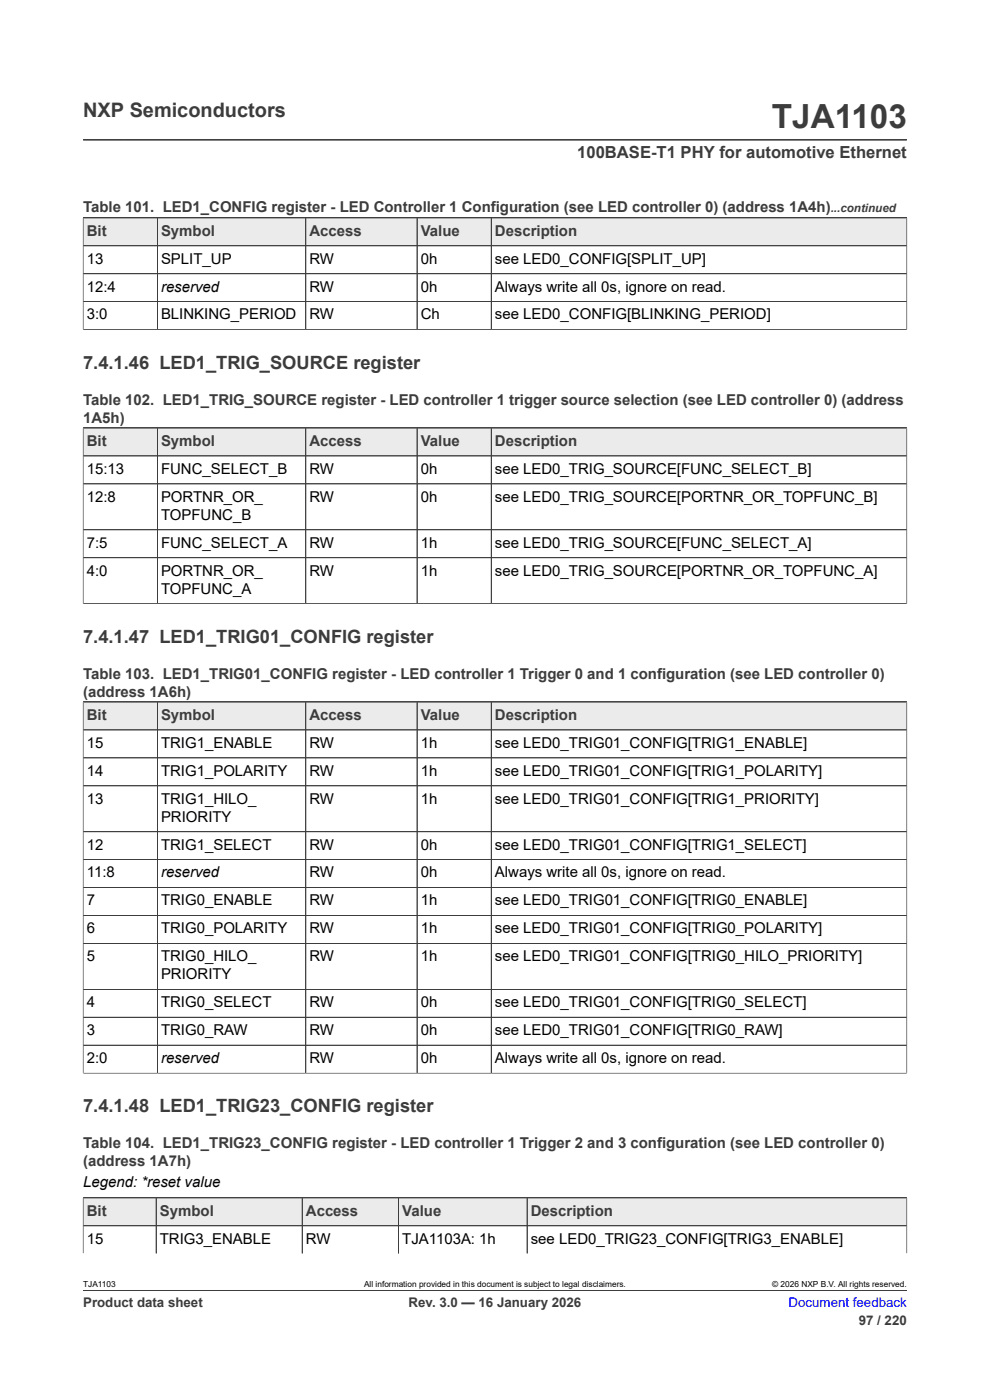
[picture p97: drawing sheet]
<svg xmlns="http://www.w3.org/2000/svg" width="210mm" height="297mm" viewBox="0 0 210 297" stroke-linecap="round" stroke-linejoin="round" font-family="sans-serif">
<defs><g id="words">
<text font-size="7.1" fill="#3c3c3c" x="163.7" y="27.2">TJA1103</text>
<text font-size="4.2" fill="#3c3c3c" x="17.6" y="24.8">NXP Semiconductors</text>
<g font-size="3.9" fill="#3c3c3c">
<text x="17.6" y="78.3">7.4.1.46 LED1_TRIG_SOURCE register</text>
<text x="17.6" y="136.4">7.4.1.47 LED1_TRIG01_CONFIG register</text>
<text x="17.6" y="236">7.4.1.48 LED1_TRIG23_CONFIG register</text>
</g>
<text font-size="3.5" fill="#3c3c3c" x="122.4" y="33.5">100BASE-T1 PHY for automotive Ethernet</text>
<g font-size="3.2" fill="#3c3c3c">
<text x="17.6" y="45.1">Table 101. LED1_CONFIG register - LED Controller 1 Configuration (see LED controller 0) (address 1A4h)</text>
<text x="18.4" y="50">Bit</text>
<text x="34.2" y="50">Symbol</text>
<text x="65.6" y="50">Access</text>
<text x="89.2" y="50">Value</text>
<text x="105" y="50">Description</text>
<text x="17.6" y="85.8">Table 102. LED1_TRIG_SOURCE register - LED controller 1 trigger source selection (see LED controller 0) (address</text>
<text x="17.6" y="89.6">1A5h)</text>
<text x="18.4" y="94.6">Bit</text>
<text x="34.2" y="94.6">Symbol</text>
<text x="65.6" y="94.6">Access</text>
<text x="89.2" y="94.6">Value</text>
<text x="105" y="94.6">Description</text>
<text x="17.6" y="144">Table 103. LED1_TRIG01_CONFIG register - LED controller 1 Trigger 0 and 1 configuration (see LED controller 0)</text>
<text x="17.6" y="147.8">(address 1A6h)</text>
<text x="18.4" y="152.7">Bit</text>
<text x="34.2" y="152.7">Symbol</text>
<text x="65.6" y="152.7">Access</text>
<text x="89.2" y="152.7">Value</text>
<text x="105" y="152.7">Description</text>
<text x="17.6" y="243.6">Table 104. LED1_TRIG23_CONFIG register - LED controller 1 Trigger 2 and 3 configuration (see LED controller 0)</text>
<text x="17.6" y="247.4">(address 1A7h)</text>
<text x="18.4" y="257.9">Bit</text>
<text x="33.9" y="257.9">Symbol</text>
<text x="64.9" y="257.9">Access</text>
<text x="85.3" y="257.9">Value</text>
<text x="112.6" y="257.9">Description</text>
</g>
<g font-size="3.2">
<text x="18.4" y="55.9">13</text>
<text x="34.2" y="55.9">SPLIT_UP</text>
<text x="65.6" y="55.9">RW</text>
<text x="89.2" y="55.9">0h</text>
<text x="105" y="55.9">see LED0_CONFIG[SPLIT_UP]</text>
<text x="18.4" y="61.9">12:4</text>
<text x="34.2" y="61.9">reserved</text>
<text x="65.6" y="61.9">RW</text>
<text x="89.2" y="61.9">0h</text>
<text x="105" y="61.9">Always write all 0s, ignore on read.</text>
<text x="18.4" y="67.8">3:0</text>
<text x="34.2" y="67.8">BLINKING_PERIOD</text>
<text x="65.6" y="67.8">RW</text>
<text x="89.2" y="67.8">Ch</text>
<text x="105" y="67.8">see LED0_CONFIG[BLINKING_PERIOD]</text>
<text x="18.4" y="100.5">15:13</text>
<text x="34.2" y="100.5">FUNC_SELECT_B</text>
<text x="65.6" y="100.5">RW</text>
<text x="89.2" y="100.5">0h</text>
<text x="105" y="100.5">see LED0_TRIG_SOURCE[FUNC_SELECT_B]</text>
<text x="18.4" y="106.4">12:8</text>
<text x="34.2" y="106.4">PORTNR_OR_</text>
<text x="65.6" y="106.4">RW</text>
<text x="89.2" y="106.4">0h</text>
<text x="105" y="106.4">see LED0_TRIG_SOURCE[PORTNR_OR_TOPFUNC_B]</text>
<text x="34.2" y="110.2">TOPFUNC_B</text>
<text x="18.4" y="116.2">7:5</text>
<text x="34.2" y="116.2">FUNC_SELECT_A</text>
<text x="65.6" y="116.2">RW</text>
<text x="89.2" y="116.2">1h</text>
<text x="105" y="116.2">see LED0_TRIG_SOURCE[FUNC_SELECT_A]</text>
<text x="18.4" y="122.1">4:0</text>
<text x="34.2" y="122.1">PORTNR_OR_</text>
<text x="34.2" y="125.9">TOPFUNC_A</text>
<text x="65.6" y="122.1">RW</text>
<text x="89.2" y="122.1">1h</text>
<text x="105" y="122.1">see LED0_TRIG_SOURCE[PORTNR_OR_TOPFUNC_A]</text>
<text x="18.4" y="158.6">15</text>
<text x="34.2" y="158.6">TRIG1_ENABLE</text>
<text x="65.6" y="158.6">RW</text>
<text x="89.2" y="158.6">1h</text>
<text x="105" y="158.6">see LED0_TRIG01_CONFIG[TRIG1_ENABLE]</text>
<text x="18.4" y="164.6">14</text>
<text x="34.2" y="164.6">TRIG1_POLARITY</text>
<text x="65.6" y="164.6">RW</text>
<text x="89.2" y="164.6">1h</text>
<text x="105" y="164.6">see LED0_TRIG01_CONFIG[TRIG1_POLARITY]</text>
<text x="18.4" y="170.5">13</text>
<text x="34.2" y="170.5">TRIG1_HILO_</text>
<text x="65.6" y="170.5">RW</text>
<text x="89.2" y="170.5">1h</text>
<text x="105" y="170.5">see LED0_TRIG01_CONFIG[TRIG1_PRIORITY]</text>
<text x="34.2" y="174.3">PRIORITY</text>
<text x="18.4" y="180.2">12</text>
<text x="34.2" y="180.2">TRIG1_SELECT</text>
<text x="65.6" y="180.2">RW</text>
<text x="89.2" y="180.2">0h</text>
<text x="105" y="180.2">see LED0_TRIG01_CONFIG[TRIG1_SELECT]</text>
<text x="18.4" y="186.2">11:8</text>
<text x="34.2" y="186.2">reserved</text>
<text x="65.6" y="186.2">RW</text>
<text x="89.2" y="186.2">0h</text>
<text x="105" y="186.2">Always write all 0s, ignore on read.</text>
<text x="18.4" y="192.1">7</text>
<text x="34.2" y="192.1">TRIG0_ENABLE</text>
<text x="65.6" y="192.1">RW</text>
<text x="89.2" y="192.1">1h</text>
<text x="105" y="192.1">see LED0_TRIG01_CONFIG[TRIG0_ENABLE]</text>
<text x="18.4" y="198">6</text>
<text x="18.4" y="203.9">5</text>
<text x="34.2" y="198">TRIG0_POLARITY</text>
<text x="34.2" y="203.9">TRIG0_HILO_</text>
<text x="65.6" y="198">RW</text>
<text x="65.6" y="203.9">RW</text>
<text x="89.2" y="198">1h</text>
<text x="89.2" y="203.9">1h</text>
<text x="105" y="198">see LED0_TRIG01_CONFIG[TRIG0_POLARITY]</text>
<text x="105" y="203.9">see LED0_TRIG01_CONFIG[TRIG0_HILO_PRIORITY]</text>
<text x="34.2" y="207.7">PRIORITY</text>
<text x="18.4" y="213.7">4</text>
<text x="34.2" y="213.7">TRIG0_SELECT</text>
<text x="65.6" y="213.7">RW</text>
<text x="89.2" y="213.7">0h</text>
<text x="105" y="213.7">see LED0_TRIG01_CONFIG[TRIG0_SELECT]</text>
<text x="18.4" y="219.6">3</text>
<text x="34.2" y="219.6">TRIG0_RAW</text>
<text x="65.6" y="219.6">RW</text>
<text x="89.2" y="219.6">0h</text>
<text x="105" y="219.6">see LED0_TRIG01_CONFIG[TRIG0_RAW]</text>
<text x="18.4" y="225.5">2:0</text>
<text x="34.2" y="225.5">reserved</text>
<text x="65.6" y="225.5">RW</text>
<text x="89.2" y="225.5">0h</text>
<text x="105" y="225.5">Always write all 0s, ignore on read.</text>
<text x="17.6" y="251.9">Legend: *reset value</text>
<text x="18.4" y="263.8">15</text>
<text x="33.9" y="263.8">TRIG3_ENABLE</text>
<text x="64.9" y="263.8">RW</text>
<text x="85.3" y="263.8">TJA1103A: 1h</text>
<text x="112.6" y="263.8">see LED0_TRIG23_CONFIG[TRIG3_ENABLE]</text>
</g>
<g font-size="2.8" fill="#3c3c3c">
<text x="17.6" y="277.3">Product data sheet</text>
<text x="86.7" y="277.3">Rev. 3.0 — 16 January 2026</text>
<text x="182.2" y="281">97 / 220</text>
</g>
<text font-size="2.8" fill="#00f" x="167.3" y="277.3">Document feedback</text>
<text font-size="2.5" fill="#3c3c3c" x="176.2" y="45.1">...continued</text>
<g font-size="1.8">
<text x="17.6" y="273.1">TJA1103</text>
<text x="77.2" y="273.1">All information provided in this document is subject to legal disclaimers.</text>
<text x="163.8" y="273.1">© 2026 NXP B.V. All rights reserved.</text>
</g>
</g></defs>
<path d="M17.6 29.7h174.8M17.6 46.2h174.8" fill="none" stroke="#3c3c3c" stroke-width=".21"/>
<path d="M17.7 46.3h15.6v5.8h-15.6z" fill="#ebebeb"/>
<path d="M17.6 46.2h15.8v5.9h-15.8z" fill="none" stroke="#3c3c3c" stroke-width=".21"/>
<path d="M33.5 46.3h31.3v5.8h-31.3z" fill="#ebebeb"/>
<path d="M33.4 46.2h31.5v5.9h-31.5z" fill="none" stroke="#3c3c3c" stroke-width=".21"/>
<path d="M64.9 46.3h23.5v5.8h-23.5z" fill="#ebebeb"/>
<path d="M64.9 46.2h23.6v5.9h-23.6z" fill="none" stroke="#3c3c3c" stroke-width=".21"/>
<path d="M88.5 46.3h15.6v5.8h-15.6z" fill="#ebebeb"/>
<path d="M88.5 46.2h15.7v5.9h-15.7z" fill="none" stroke="#3c3c3c" stroke-width=".21"/>
<path d="M104.3 46.3h88v5.8h-88z" fill="#ebebeb"/>
<path d="M17.6 52.1h174.8M17.6 46.3v23.7M17.6 46.2h174.8v23.8M33.4 46.3v23.6M64.9 46.3v23.6M88.5 46.3v23.6M104.2 46.2v23.7M192.4 58.1h-174.8M17.6 69.9h174.8M17.6 64h174.8M17.6 90.8h174.8" fill="none" stroke="#3c3c3c" stroke-width=".21"/>
<path d="M17.7 90.9h15.6v5.8h-15.6z" fill="#ebebeb"/>
<path d="M17.6 90.8h15.8v5.9h-15.8z" fill="none" stroke="#3c3c3c" stroke-width=".21"/>
<path d="M33.5 90.9h31.3v5.8h-31.3z" fill="#ebebeb"/>
<path d="M33.4 90.8h31.5v5.9h-31.5z" fill="none" stroke="#3c3c3c" stroke-width=".21"/>
<path d="M64.9 90.9h23.5v5.8h-23.5z" fill="#ebebeb"/>
<path d="M64.9 90.8h23.6v5.9h-23.6z" fill="none" stroke="#3c3c3c" stroke-width=".21"/>
<path d="M88.5 90.9h15.6v5.8h-15.6z" fill="#ebebeb"/>
<path d="M88.5 90.8h15.7v5.9h-15.7z" fill="none" stroke="#3c3c3c" stroke-width=".21"/>
<path d="M104.3 90.9h88v5.8h-88z" fill="#ebebeb"/>
<path d="M17.6 96.7h174.8M17.6 90.9v37.2M17.6 90.8h174.8v37.3M33.4 90.9v37.1M64.9 90.9v37.1M88.5 90.9v37.1M104.2 90.8v37.2M17.6 102.6h174.8M17.6 112.4h174.8M192.4 118.3h-174.8M17.6 128h174.8M17.6 148.9h174.8" fill="none" stroke="#3c3c3c" stroke-width=".21"/>
<path d="M17.7 149h15.6v5.8h-15.6z" fill="#ebebeb"/>
<path d="M17.6 148.9h15.8v6h-15.8z" fill="none" stroke="#3c3c3c" stroke-width=".21"/>
<path d="M33.5 149h31.3v5.8h-31.3z" fill="#ebebeb"/>
<path d="M33.4 148.9h31.5v6h-31.5z" fill="none" stroke="#3c3c3c" stroke-width=".21"/>
<path d="M64.9 149h23.5v5.8h-23.5z" fill="#ebebeb"/>
<path d="M64.9 148.9h23.6v6h-23.6z" fill="none" stroke="#3c3c3c" stroke-width=".21"/>
<path d="M88.5 149h15.6v5.8h-15.6z" fill="#ebebeb"/>
<path d="M88.5 148.9h15.7v6h-15.7z" fill="none" stroke="#3c3c3c" stroke-width=".21"/>
<path d="M104.3 149h88v5.8h-88z" fill="#ebebeb"/>
<g fill="none" stroke="#3c3c3c" stroke-width=".21">
<path d="M17.6 154.9h174.8M17.6 149v78.7M17.6 148.9h174.8v78.8M33.4 149v78.7M64.9 149v78.7M88.5 149v78.7M104.2 148.9v78.8M17.6 160.8h174.8M192.4 166.7h-174.8M192.4 176.4h-174.8M17.6 182.4h174.8M17.6 188.3h174.8"/>
<path d="M192.4 194.2h-174.8M17.6 200.1h174.8M17.6 209.9h174.8M17.6 215.8h174.8M17.6 227.7h174.8M192.4 221.7h-174.8M17.6 254.1h174.8"/>
</g>
<path d="M17.7 254.2h15.4v5.8h-15.4z" fill="#ebebeb"/>
<path d="M17.6 254.1h15.5v5.9h-15.5z" fill="none" stroke="#3c3c3c" stroke-width=".21"/>
<path d="M33.2 254.2h30.8v5.8h-30.8z" fill="#ebebeb"/>
<path d="M33.1 254.1h31v5.9h-31z" fill="none" stroke="#3c3c3c" stroke-width=".21"/>
<path d="M64.2 254.2h20.3v5.8h-20.3z" fill="#ebebeb"/>
<path d="M64.1 254.1h20.5v5.9h-20.5z" fill="none" stroke="#3c3c3c" stroke-width=".21"/>
<path d="M84.6 254.2h27.1v5.8h-27.1z" fill="#ebebeb"/>
<path d="M84.6 254.1h27.2v5.9h-27.2z" fill="none" stroke="#3c3c3c" stroke-width=".21"/>
<path d="M111.9 254.2h80.4v5.8h-80.4z" fill="#ebebeb"/>
<path d="M17.6 254.2v11.7M17.6 254.1h174.8v11.8M33.1 254.2v11.7M64.1 254.2v11.7M84.6 254.2v11.7M111.8 254.1v11.8M17.6 260h174.8M17.6 273.8h174.8" fill="none" stroke="#3c3c3c" stroke-width=".21"/>
<use href="#words"/>
</svg>
